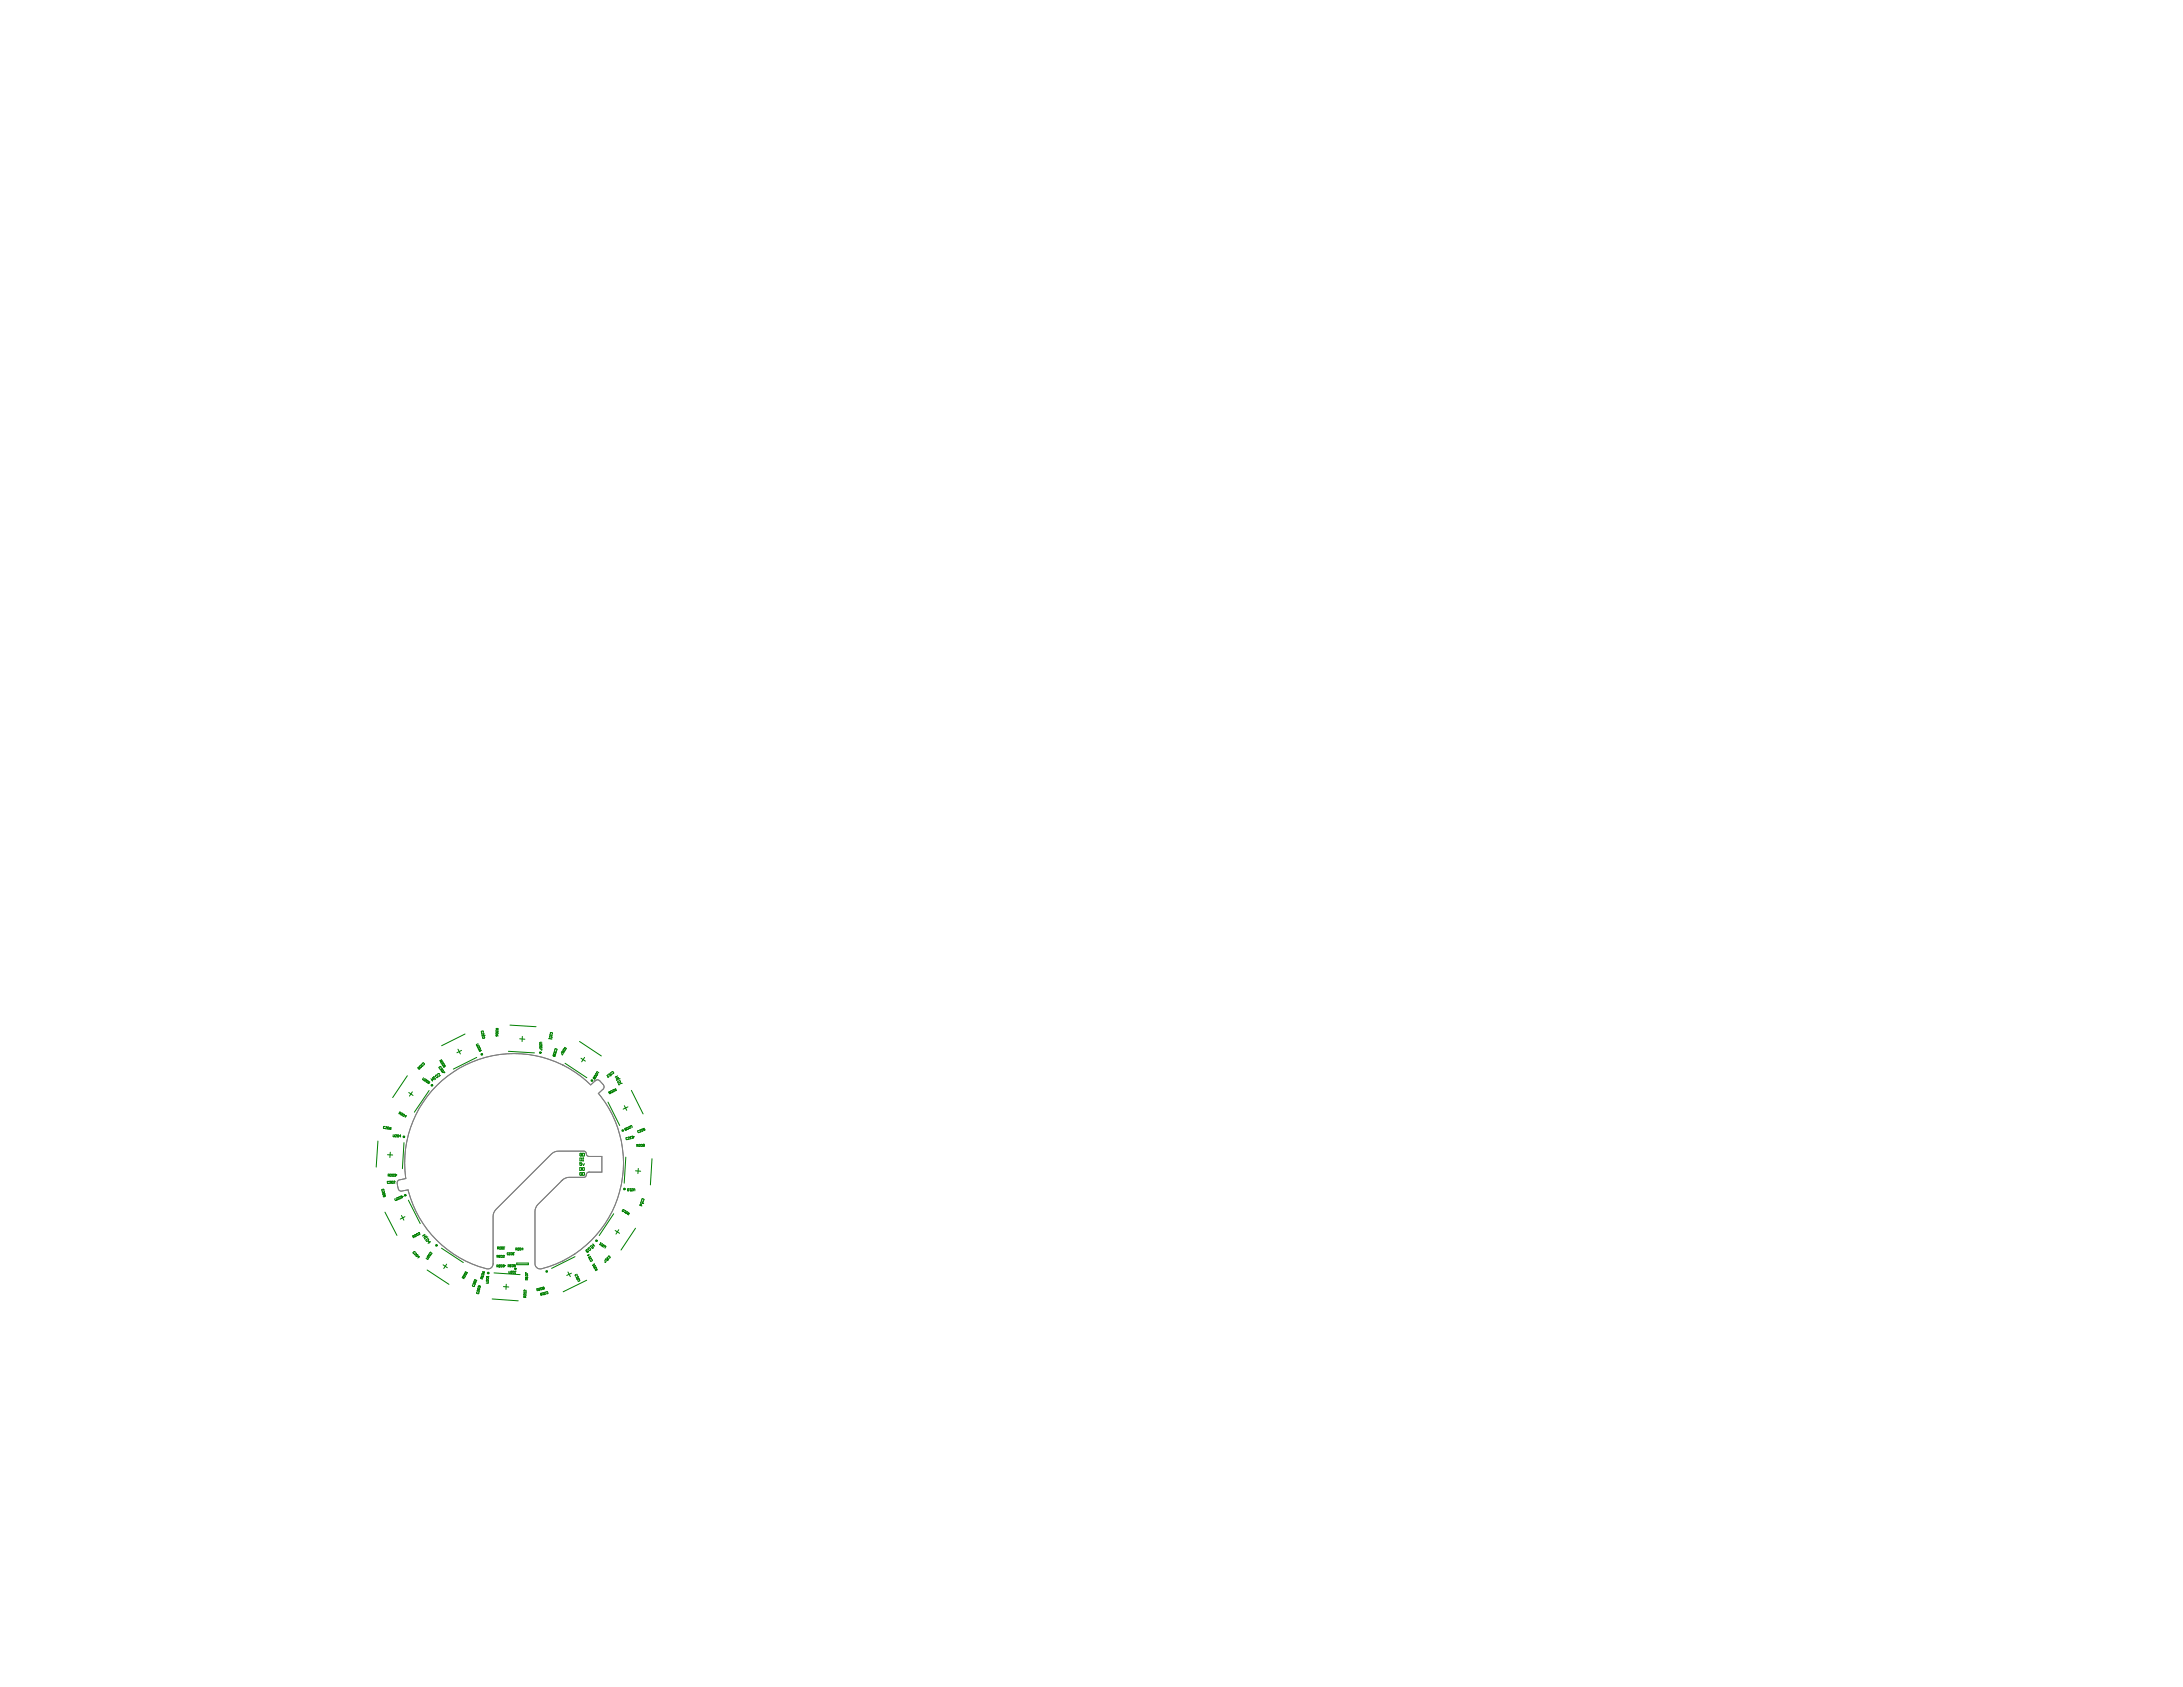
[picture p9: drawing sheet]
<svg xmlns="http://www.w3.org/2000/svg" width="279mm" height="216mm" viewBox="0 0 279 216" stroke-linecap="round" stroke-linejoin="round" font-family="sans-serif">
<path d="M55.9 138.9a14 14 0 0 1 16.1-2.6 14.1 14.1 0 0 1 3.6 2.5l.6-.5a.39 .39 0 0 1 .6 0l.4 .5a.39 .39 0 0 1 0 .6l-.6 .5a14 14 0 0 1-3 20.6l-1.6 .9-2.6 .9a.68 .68 0 0 1-.9-.6v-6.6a1.38 1.38 0 0 1 .4-1l3-3a1.38 1.38 0 0 1 1-.4h1.8a.3 .3 0 0 0 .3-.4 .32 .32 0 0 1 .4-.3h1.6v-2h-1.6a.32 .32 0 0 1-.3-.3 .35 .35 0 0 0-.4-.4h-3.2a1.3 1.3 0 0 0-1 .4l-7 7.1a1.3 1.3 0 0 0-.4 .9v6a.66 .66 0 0 1-.9 .6 14 14 0 0 1-10-10l-.7 .1a.36 .36 0 0 1-.5-.3l-.1-.3a.61 .61 0 0 1 .2-.8l.8-.2a13.9 13.9 0 0 1 4-11.9z" fill="none" stroke="#808080" stroke-width=".13"/>
<g fill="none" stroke="#008000" stroke-width=".13">
<path d="M52.1 137.7l-1.8 2.8M52.3 139.8l.6 .4M52.8 139.7l-.4 .6M53.6 136.6l-.1 .1 .1 .1h.1v-.1l-.1 .1M53.7 136.5l.1-.1 .1 .2h-.1zM53.9 136.3l.1-.1v.2l.1 .1v-.2M54.1 136.1v-.1l.2 .1-.1 .2M54.2 137.9l-.1 .2 .1 .1 .2-.2M54.4 138.1l.2 .1-.3 .1 .1 .1M54.6 138.3l.2 .1-.1 .1-.2-.1zM54.9 139.6l-1.9 2.7M55 138.5l-.1-.1-.1 .1 .1 .1-.1 .1v-.1"/>
<path d="M55.2 138l.2 .3-.1-.1 .2-.1-.2-.2 .3 .3M55.5 137.8h.1M55.5 137.8l.2 .3M55.5 137.8v.1M55.7 137.6h.2l.1 .3h-.1zM56 137.5l.2-.1v.4l.2-.2M56.4 135.7l.1 .2 .1-.2-.1-.1-.2 .2M56.4 135.8v.1M56.4 136.6v-.1l-.2 .1 .1 .1M56.5 136.7l.1 .1v.1l-.3-.1 .1 .2M56.5 137l.1-.1 .2 .1-.2 .2zM56.6 136.2l.1-.1 .2 .1-.2 .1z"/>
<path d="M56.6 135.9l.1 .1h-.3l.1 .1M56.7 136.4l.1 .2 .1-.1-.1-.1 .1-.1 .1 .2M56.8 137.1l.1 .2h-.3M58.6 134.3l.3 .6M59.1 134.4l-.6 .3M59.5 132.3l-3 1.5M61 135.3l-3 1.5M61.2 133.6l-.2 .1 .1 .1 .2-.1M61.2 134.2l.2-.1 .1 .1-.2 .1zM61.3 133.8l.1 .1-.1 .1-.2-.1 .1 .2M61.3 134.4h.1l.1 .1-.1 .1zM61.4 134.4l.2 .1"/>
<path d="M61.7 132.5v.1l.3-.1M61.8 132.7h.2v.1l-.2 .1zM61.8 132.1l.1-.1h-.3l.1 .1M61.9 132.2v.2l-.3-.2 .1 .2M61.9 132.5h.1M62 132.5h.1M63.5 131.6h.2v.2h-.1v-.2M63.5 132.1h.2v.2h-.2zM63.5 132.4h.1v.2h-.1zM63.6 131.7l-.1 .1M63.6 132.4l.1 .2M63.7 131.9v.2l-.2-.2v.2"/>
<path d="M65.1 134.5l3.3 .2M65.3 131.2l3.3 .2M66.5 132.9l.7 .1M66.9 132.6l-.1 .7M69.1 134l.2-.1 .1 .2h-.3zM69.1 134.2l.2 .2 .1-.2M69.3 133.7v.1l-.2-.1v.1M69.4 133.4h-.3v.2h.3M70.3 132.9l.2 .1M70.3 132.6v.1h.3M70.5 132.3l-.1-.1h.3l-.1 .2M70.5 132.9v.1"/>
<path d="M70.5 133h.1M70.6 132.7h.1M70.6 132.4v.2l-.2-.2v.2M70.9 134.7l.2 .1v.1h-.2zM70.9 135.1l.1-.1v.2l-.1-.1M70.9 135.1l-.1-.1v.2l.1-.1M70.9 135.1h.1M71 134.4l.1-.2 .2 .1-.1 .1M71.2 134.5v.2h-.1l-.1-.2-.1 .1M71.8 134.7l.1 .3 .2-.1M72 134.5l.2 .1-.1 .1h-.2zM72.2 134l.3 .2-.1 .1h-.1v-.2"/>
<path d="M72.3 134.2h-.1M72.3 136.1l2.8 1.8M72.3 134.4v.1h-.1l-.1-.2-.1 .1M74.2 133.3l2.8 1.8M74.4 135.4l.5 .4M74.8 135.3l-.4 .6M76.1 137.9l.1 .1-.1 .1-.1-.1M76.1 137.9h-.1l-.1 .1h.1M76.1 137.9l-.1 .1M76.1 137.6l.2 .1v.2l-.2-.1zM76.5 137.5l-.1 .1h-.1v-.2l-.1 .1M76.6 137.3l-.1-.1h-.2l.2 .2"/>
<path d="M77.7 137.7l.1-.1v.2l.1 .1v-.2M78 137.5l.1 .2M78 137.4l-.1 .1M78.1 137.4l.1-.1v.3l.1-.1M78.1 139.8v-.1h-.2l.1 .2M78.1 139.8l.1 .1-.1 .1-.1-.1M78.1 139.8l-.1 .1M78.1 137.7h.1M78.1 137.6v.1M78.2 139.6h.1l.1 .2h-.2zM78.3 137.2l.1-.1 .1 .2-.1 .1M78.4 139.5l.1-.1v.3l.1-.1"/>
<path d="M78.6 139.4h.1M78.8 139.3l.1 .2-.2 .1v-.2h.1M79.1 137.7l-.3 .1h.1l.1 .2 .2-.1-.3 .2M79.1 138.4l.2-.1 .1 .1-.2 .2zM79.2 138v.1M79.2 138.1h.1M79.2 138.1l-.2 .2-.1-.1M79.4 138.6h.1M79.5 138.6h.1M79.5 138.6l-.3 .2v-.1M80.8 139.5l1.5 3.1M48.4 146l-.3 3.4"/>
<path d="M49 152.7h.2l.1 .1-.2 .1zM49.1 153v.1l.1 .1v-.2h.1v.1M49.1 152.4v-.2h-.2v.2M49.1 152.4l.1 .2h-.1l-.2-.1v.2M49.3 144.2h-.2v.2h.1M49.3 155.1l1.5 3M49.4 144.2l.1 .1-.2 .1 .2 .1M49.6 147.8h.7M49.6 144.3h.2l-.1 .2-.1-.1zM49.7 150.5h.1v-.2h-.1v.2M49.7 151.2h-.1v.3l.1-.1M49.8 150.5h.1"/>
<path d="M49.8 151.2h.2l-.2 .2h.2M49.9 144.4l.1 .1h-.1zM49.9 150.3h.2l-.2 .2h.2M50 147.5l-.1 .6M50.1 144.3l-.2 .1M50.1 151.2h.2l-.1 .2h-.1zM50.2 150.3h.1l.1 .2h-.2zM50.3 145.2l.1 .3h.1v-.3M50.4 151.2h.1l-.1 .2h.1M50.5 150.3h.1l.1 .1M50.6 150.4h.1M50.6 145.3h.2l-.2 .2h.2"/>
<path d="M50.6 150.4v.1h-.1M50.7 150.4h.1M50.7 150.4h-.1M50.7 153.4l.1 .2-.1 .1-.2-.3M50.8 153.4l.1-.1h.1l-.1 .3 .1-.1M50.9 145.3h.1v.2h-.1zM51 153.2h.2v.2h-.1zM51.1 142.5h.1l.1-.1-.1-.1-.2 .2M51.2 142.5v.1M51.3 145.4h-.2l.2-.2-.1 .3M51.4 155.6l.3 .6M51.4 142.5l.2 .1-.3 .1h.1"/>
<path d="M51.4 153.2h.1l-.2 .1M51.4 153.2h.1M51.5 153.1h.1M51.5 153.1h-.1h-.1M51.5 153.1l-.1 .1M51.6 142.6l.2 .1-.2 .2-.1-.1zM51.7 146.2l-.2 3.4M51.8 155.7l-.6 .3M52 142.9l-.2-.1h.2l-.1 .2M52.3 153.6l1.5 3M52.9 158.3h.1v-.2l-.2 .1 .1 .2M53 158.3h.1"/>
<path d="M53.1 158.1l.1-.1v.3l.1-.1M53.3 157.9h.1l.1 .2h-.1zM53.5 157.8h.2l-.1 .2 .2-.1M54.3 158.5l.1 .1M54.4 158l-.3 .2 .1-.1 .2 .2 .1-.1-.3 .2M54.5 158.7l.2-.2 .2 .2-.2 .2h-.1zM54.5 158.3h.1M54.6 158.3h.1M54.6 158.3l-.3 .2M55 159.1l-.2-.2h.3l-.3 .2M56.5 159.7l2.8 1.9M63.7 159.8l.2-.1v-.1h-.2v.3"/>
<path d="M63.8 159.8l.1 .1M63.9 159.9h.1M64 159.6h.1M64 159.6v.3M64 159.6h-.1M64.2 159.6h.2l-.1 .3-.1-.1zM64.5 159.6h.1M64.5 159.6v.2l-.1 .1M64.5 159.6h-.1M66 159.9h.2v-.2h-.2v.3M66.1 159.9l.1 .1M66.3 160h.1"/>
<path d="M66.3 159.7h.1M66.3 159.7v.1M66.3 159.7v.3M66.5 159.7l.2 .1-.1 .2-.1-.1zM67 159.8h-.2l.1-.1v.3M74.2 149.4l.2 .1v.3h-.2zM74.2 148.2l.3 .1-.1 .3h-.2zM74.4 148.8h-.2v.2l.1-.1 .1 .1v.2l-.2-.1M74.4 150.1h-.2v.3h.2v-.2h-.1M74.4 147.7v-.1l-.2 .1 .1 .3 .1-.1v-.1h-.1M74.5 149.5h.3l-.1 .3-.2-.1zM74.6 147.6l.2 .1v.3h-.2z"/>
<path d="M74.6 150.1h.2l-.1 .3h-.1zM74.6 148.9l.1 .3 .1-.3M74.6 148.6h.1M74.6 148.2h.1M74.6 148.2v.4M75.2 159.9l-.2 .1 .1 .1M75.3 159.8l.1-.1 .2 .2-.2 .1zM75.6 159.5h-.1l.3 .3M75.7 159.4l.2 .2M75.8 159.8h.1M75.8 159.7v.1M75.9 159.2l.2 .3"/>
<path d="M76 159.4l-.2 .1M76.7 159.3h.1M76.9 159.4h.1M76.9 159.1v-.1l-.2 .3M77 159.4h-.1M77.1 159.2h-.1l-.1 .2M77.2 159.3l.1 .1-.2 .1 .1 .1M77.3 159.6l.2-.2v.2l-.1 .1M77.8 141l1.5 3M78.5 155.3l-1.8 2.8M78.7 157.5l.6 .3M79.2 157.4l-.4 .5"/>
<path d="M79.7 154.8l.2 .1-.1 .2-.2-.1zM79.9 141.5l.3 .6M79.9 155.2h.1M80 155.2h-.1M80.1 148.1l-.2 3.3M80.1 155l-.1-.1-.1 .3M80.1 144.4l-.1 .1v.1h.2l-.1-.1-.1 .1M80.2 155l.1 .1-.2 .1 .1 .1M80.2 144.3h.2v.2h-.1zM80.3 145.6l-.2 .1v.1h.2M80.4 152.1l.1 .1v.2h-.2zM80.4 141.7l-.6 .2"/>
<path d="M80.4 145.6h.2l-.2 .2h.2M80.4 155.1v.2M80.4 144.2l.2-.1-.1 .3 .2-.1M80.6 155.2l-.2 .3-.1-.1 .1-.2 .1 .1M80.6 152.1h.1M80.7 145.5h.1M80.7 152.4h.1M80.7 145.5l.1 .2h-.1M80.7 145.5h-.1M80.7 152.1v.3M80.8 152.1h.2l-.2 .3h.2M80.8 145.5l.2-.1v.1"/>
<path d="M80.9 144.3l-.1-.3-.1 .1 .1 .2M81 145.5v.2h-.1M81 145.5v.1M81 145.5h.1M81.1 152.4v-.2h.2v.2M81.3 149.8l.7 .1M81.3 157.2l-1.8 2.8M81.5 146.6h.2v-.1h-.2v.2M81.6 146.6l.1 .1M81.7 149.5l-.1 .7M81.8 146.5h.2l-.2 .2h.2M81.8 144.7l-.2 .1 .1 .1h.1"/>
<path d="M81.8 144.7l.2-.1v.1l-.1 .2 .2-.1M81.9 154.1h.2l-.1 .2h-.1zM82 153.9v.1h.3M82.1 154.1v.3M82.1 146.5h.1v.2h-.2zM82.1 144.5h.1M82.1 144.5l.2 .3h-.1M82.1 144.5v.1M82.2 153.6v-.2l.2 .1-.1 .1M82.2 154h.1M82.3 154h.1M82.3 153.7v.2l-.2-.3-.1 .2"/>
<path d="M82.5 144.4h-.2v.2l.2-.1v.1l-.1 .1M82.5 146.6h-.2v-.2l.2 .1v.2h-.2M83.4 148.3l-.2 3.3M53.1 160.3l-.1-.1-.1 .2h.1M53.2 160.4h.1v.1h-.3l.2 .1M53.2 160.7l.2-.1h.1l-.1 .2zM53.6 160.9l-.1-.1h.2l-.2 .2M54.6 160.9l.2 .2-.1 .1-.2-.2M54.7 162.5l2.8 1.9M54.9 160.5l.2 .1v.1l-.2-.1zM55 160.8l-.1 .2-.1-.3-.1 .1M55.3 160.4l-.1 .1-.1-.2-.1 .1"/>
<path d="M56.7 161.9l.6 .3M57.2 161.8l-.4 .5M59.3 163.6l.1-.2h-.2v.1l.2 .2M59.5 162.9l.2 .1v.1h-.2zM59.5 163.5h-.2M59.6 162.8h.1M59.6 162.8l.2 .1M59.6 163.3l-.1 .1-.1-.2-.1 .1M60.6 164.4l-.1 .1 .2 .2v-.2M60.7 163.9l.2 .1v.1h-.2zM60.7 163.8h.1M60.7 163.8h.3v.1"/>
<path d="M60.9 164.2l-.1 .2-.1-.2h-.1v.2M61.1 165.4l-.1 .1h.3v-.1M61.2 164.9h.2v.1h-.2zM61.3 164.6h.1M61.3 164.6l-.1 .2M61.3 164.6l.2 .1-.1 .1M61.3 164.6v.1M61.4 165.2l-.1 .1-.2-.2v.2M61.6 163.3h.1M61.6 163.3h.3v.1M61.6 163.3v.1M61.7 163.7v-.2h-.1l-.1 .1 .3 .1"/>
<path d="M61.7 163h.2v.2h-.2zM61.8 162.7l.1 .2M61.8 163.5l-.1 .1M61.9 162.8h.1l-.1 .1zM62.2 164l.3 .1v.1h-.3M62.3 163.4h.1M62.3 163.4h.2M62.3 163.5h.2v.2h-.2zM62.5 163.8v.2l-.2-.2v.2M62.5 163.3v.1M63 166.2l3.3 .3M63.2 162.9l3.4 .2"/>
<path d="M63.6 162.1l.2-.1-.1-.1h-.1v.3M63.6 160.8h.2v-.1h-.2v.2M63.7 162.1l.1 .1M63.7 160.8l.1 .1M63.9 162.2h.1M63.9 160.9h.1M63.9 161.9h.1M63.9 161.9v.3M63.9 160.7h.1M63.9 160.7v.2M64.1 161.9h.2v.2l-.2 .1zM64.1 160.7h.2v.2h-.2z"/>
<path d="M64.4 161.9h.1v.1M64.4 160.7h.2l-.2 .2h.2M64.4 164.7h.7M64.4 162h.1M64.5 162v.1h-.1M64.5 162h.1M64.8 164.4v.6M65 162h.2v-.1h-.2v.2M65.1 160.4h-.2l.1 .2h.1M65.1 162l.1 .1M65.2 160.6h.1M65.2 160.3h.1"/>
<path d="M65.2 160.3v.3M65.2 160.3v.1M65.3 162.1h.1M65.3 162.7v.3l-.2-.1v-.2M65.3 161.9h.1M65.3 161.9v.2M65.4 163h.1M65.4 160.4h.2l-.1 .2h-.1zM65.4 162.7h.1M65.4 162.7v.3M65.5 161.9h.2v.2h-.2zM65.7 162.7h.1v.3l-.2-.1z"/>
<path d="M65.7 160.6h.1M65.7 160.3h.1M65.7 160.3v.3M65.7 160.3v.1M65.9 163h.1M65.9 162.7h.1M65.9 162.7v.3M66 161.9h-.2v.1h.2l-.1 .1h-.1M67.1 165.5h.1M67.1 165.5l.2-.1v.1M67.2 166.1v-.2h-.2v.1l.3 .1M67.3 163.5h.1"/>
<path d="M67.3 163.2l.2-.1v.2h-.2zM67.3 163.5h.2M67.3 165.6v.2l-.2-.2v.2M67.3 165.9l-.1 .1M67.3 165.1v.2l-.2-.2v.2M67.4 163.8v-.1h-.1v.1h.2M67.5 163l-.2-.1v.1M67.5 163.6l-.1 .1M67.5 163.4v.1M68.7 165.1l.2-.1-.1-.1h-.1l.1 .3M68.8 165.1l.1 .1M69 164.9h.1"/>
<path d="M69 164.9l.1 .2h-.1M69.2 164.8h.2v.2h-.2zM69.3 165.6l.1-.1h-.2v.1M69.3 165.6l.1 .1h-.2v-.1M69.3 165.6h-.1M69.6 165.4h-.1l.1 .3M69.6 165.7h.1M69.6 164.8v.2h-.1v-.1M69.6 164.8v-.1l-.2 .1 .1 .1M69.6 164.8l-.1 .1M69.6 165.6v.1M69.6 165.4h.2l-.1 .2h.2"/>
<path d="M69.9 165.4l.1-.1 .1 .2-.1 .1M72.7 162.8l.3 .6M73.1 162.9l-.6 .3M73.6 160.8l-3 1.5M73.7 163.5h.1M73.8 163.1l.1 .1h-.3l.1 .1M73.9 163.9l.3-.1v.1l-.2 .1M74 163.4v-.1l-.3 .2M74 163.5l.1 .2-.2-.1-.1 .1 .1 .1M75.1 163.8l-3 1.5M75.1 160.2h.1M75.1 160.1v.1"/>
<path d="M75.2 160.1h-.1M75.3 160.9h.1M75.3 160.1l-.1 .2-.1-.1M75.3 160.9l.1 .1M75.4 160.5l-.2 .2h.2l-.1-.1M75.6 160.8h-.1l-.2 .1M75.6 160.9l.1 .2-.3-.1 .1 .2M75.7 161.2l.1 .1-.1 .1-.1-.1M75.8 161.9h.1M75.9 162.1h.1M76.1 161.8l-.1-.1-.2 .2M76.2 162l-.1-.1-.2 .2"/>
<path d="M76.2 162.1l.1 .1h-.2v.2M76.4 162.3v.1M76.5 162.5l-.3 .1v-.1l.1-.1 .1 .1M77.4 161.3l.1 .3 .1-.2M77.5 161.1l.2 .2M77.6 161.1l-.1 .1M77.6 161l.1-.1v.3h.1l.1-.1M77.7 161.3h.1M77.8 160.9l.2-.2 .1 .2-.1 .1"/>
</g>
<path d="M66.1 161.6h1.5v.3h-1.5z" fill="none" stroke="#008000" stroke-width=".14"/>
<g fill="none" stroke="#008000" stroke-width=".17">
<circle cx="55.3" cy="138.9" r=".09"/>
<circle cx="61.7" cy="134.9" r=".09"/>
<circle cx="69.2" cy="134.7" r=".09"/>
<circle cx="75.8" cy="138.3" r=".09"/>
<circle cx="51.7" cy="145.5" r=".09"/>
<circle cx="51.9" cy="153" r=".09"/>
<circle cx="55.9" cy="159.4" r=".09"/>
<circle cx="76.3" cy="158.8" r=".09"/>
<circle cx="79.7" cy="144.7" r=".09"/>
<circle cx="79.9" cy="152.2" r=".09"/>
<circle cx="62.5" cy="162.9" r=".09"/>
<circle cx="66" cy="162.4" r=".09"/>
<circle cx="70" cy="162.7" r=".09"/>
</g>
</svg>
